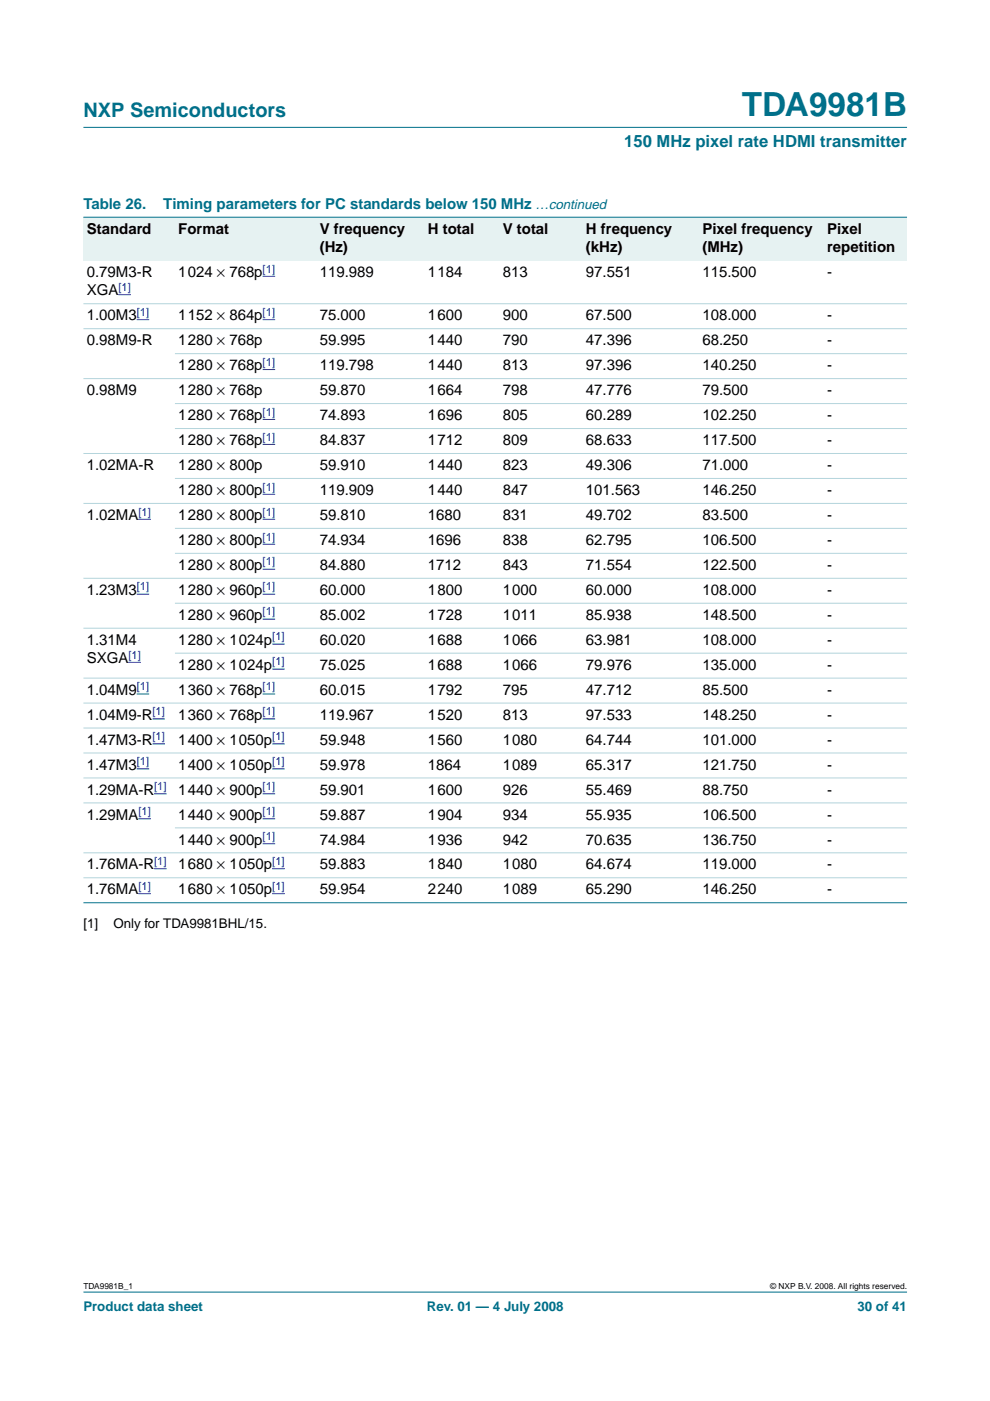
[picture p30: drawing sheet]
<svg xmlns="http://www.w3.org/2000/svg" width="210mm" height="297mm" viewBox="0 0 210 297" stroke-linecap="round" stroke-linejoin="round" font-family="sans-serif">
<defs><g id="words">
<text font-size="7.1" fill="#00708a" x="157.3" y="24.7">TDA9981B</text>
<text font-size="4.2" fill="#00708a" x="17.7" y="24.9">NXP Semiconductors</text>
<text font-size="3.5" fill="#00708a" x="132.4" y="31.1">150 MHz pixel rate HDMI transmitter</text>
<g font-size="3.2" fill="#00708a">
<text x="17.7" y="44.3">Table 26.</text>
<text x="34.6" y="44.3">Timing parameters for PC standards below 150 MHz …continued</text>
</g>
<g font-size="3.2">
<text x="18.4" y="49.6">Standard</text>
<text x="37.8" y="49.6">Format</text>
<text x="67.8" y="49.6">V frequency</text>
<text x="67.8" y="53.5">(Hz)</text>
<text x="90.7" y="49.6">H total</text>
<text x="106.6" y="49.6">V total</text>
<text x="124.2" y="49.6">H frequency</text>
<text x="124.2" y="53.5">(kHz)</text>
<text x="148.9" y="49.6">Pixel frequency</text>
<text x="148.9" y="53.5">(MHz)</text>
<text x="175.4" y="49.6">Pixel</text>
<text x="175.4" y="53.5">repetition</text>
<text x="18.4" y="58.8">0.79M3-R</text>
<text x="37.8" y="58.8">1024 × 768p</text>
<text x="67.8" y="58.8">119.989</text>
<text x="90.7" y="58.8">1184</text>
<text x="106.6" y="58.8">813</text>
<text x="124.2" y="58.8">97.551</text>
<text x="148.9" y="58.8">115.500</text>
<text x="175.4" y="58.8">-</text>
<text x="18.4" y="62.6">XGA</text>
<text x="18.4" y="67.9">1.00M3</text>
<text x="37.8" y="67.9">1152 × 864p</text>
<text x="67.8" y="67.9">75.000</text>
<text x="90.7" y="67.9">1600</text>
<text x="106.6" y="67.9">900</text>
<text x="124.2" y="67.9">67.500</text>
<text x="148.9" y="67.9">108.000</text>
<text x="175.4" y="67.9">-</text>
<text x="18.4" y="73.2">0.98M9-R</text>
<text x="37.8" y="73.2">1280 × 768p</text>
<text x="67.8" y="73.2">59.995</text>
<text x="90.7" y="73.2">1440</text>
<text x="106.6" y="73.2">790</text>
<text x="124.2" y="73.2">47.396</text>
<text x="148.9" y="73.2">68.250</text>
<text x="175.4" y="73.2">-</text>
<text x="18.4" y="83.8">0.98M9</text>
<text x="37.8" y="83.8">1280 × 768p</text>
<text x="37.8" y="78.5">1280 × 768p</text>
<text x="67.8" y="83.8">59.870</text>
<text x="67.8" y="78.5">119.798</text>
<text x="90.7" y="83.8">1664</text>
<text x="90.7" y="78.5">1440</text>
<text x="106.6" y="83.8">798</text>
<text x="106.6" y="78.5">813</text>
<text x="124.2" y="83.8">47.776</text>
<text x="124.2" y="78.5">97.396</text>
<text x="148.9" y="83.8">79.500</text>
<text x="148.9" y="78.5">140.250</text>
<text x="175.4" y="83.8">-</text>
<text x="175.4" y="78.5">-</text>
<text x="37.8" y="89.1">1280 × 768p</text>
<text x="67.8" y="89.1">74.893</text>
<text x="90.7" y="89.1">1696</text>
<text x="106.6" y="89.1">805</text>
<text x="124.2" y="89.1">60.289</text>
<text x="148.9" y="89.1">102.250</text>
<text x="175.4" y="89.1">-</text>
<text x="37.8" y="94.4">1280 × 768p</text>
<text x="67.8" y="94.4">84.837</text>
<text x="90.7" y="94.4">1712</text>
<text x="106.6" y="94.4">809</text>
<text x="124.2" y="94.4">68.633</text>
<text x="148.9" y="94.4">117.500</text>
<text x="175.4" y="94.4">-</text>
<text x="18.4" y="99.7">1.02MA-R</text>
<text x="37.8" y="99.7">1280 × 800p</text>
<text x="67.8" y="99.7">59.910</text>
<text x="90.7" y="99.7">1440</text>
<text x="106.6" y="99.7">823</text>
<text x="124.2" y="99.7">49.306</text>
<text x="148.9" y="99.7">71.000</text>
<text x="175.4" y="99.7">-</text>
<text x="37.8" y="105">1280 × 800p</text>
<text x="67.8" y="105">119.909</text>
<text x="90.7" y="105">1440</text>
<text x="106.6" y="105">847</text>
<text x="124.2" y="105">101.563</text>
<text x="148.9" y="105">146.250</text>
<text x="175.4" y="105">-</text>
<text x="18.4" y="110.3">1.02MA</text>
<text x="37.8" y="110.3">1280 × 800p</text>
<text x="67.8" y="110.3">59.810</text>
<text x="90.7" y="110.3">1680</text>
<text x="106.6" y="110.3">831</text>
<text x="124.2" y="110.3">49.702</text>
<text x="148.9" y="110.3">83.500</text>
<text x="175.4" y="110.3">-</text>
<text x="37.8" y="115.6">1280 × 800p</text>
<text x="67.8" y="115.6">74.934</text>
<text x="90.7" y="115.6">1696</text>
<text x="106.6" y="115.6">838</text>
<text x="124.2" y="115.6">62.795</text>
<text x="148.9" y="115.6">106.500</text>
<text x="175.4" y="115.6">-</text>
<text x="37.8" y="120.8">1280 × 800p</text>
<text x="67.8" y="120.8">84.880</text>
<text x="90.7" y="120.8">1712</text>
<text x="106.6" y="120.8">843</text>
<text x="124.2" y="120.8">71.554</text>
<text x="148.9" y="120.8">122.500</text>
<text x="175.4" y="120.8">-</text>
<text x="18.4" y="126.1">1.23M3</text>
<text x="37.8" y="126.1">1280 × 960p</text>
<text x="37.8" y="131.4">1280 × 960p</text>
<text x="67.8" y="126.1">60.000</text>
<text x="67.8" y="131.4">85.002</text>
<text x="90.7" y="126.1">1800</text>
<text x="90.7" y="131.4">1728</text>
<text x="106.6" y="126.1">1000</text>
<text x="106.6" y="131.4">1011</text>
<text x="124.2" y="126.1">60.000</text>
<text x="124.2" y="131.4">85.938</text>
<text x="148.9" y="126.1">108.000</text>
<text x="148.9" y="131.4">148.500</text>
<text x="175.4" y="126.1">-</text>
<text x="175.4" y="131.4">-</text>
<text x="18.4" y="136.7">1.31M4</text>
<text x="37.8" y="136.7">1280 × 1024p</text>
<text x="67.8" y="136.7">60.020</text>
<text x="90.7" y="136.7">1688</text>
<text x="106.6" y="136.7">1066</text>
<text x="124.2" y="136.7">63.981</text>
<text x="148.9" y="136.7">108.000</text>
<text x="175.4" y="136.7">-</text>
<text x="18.4" y="140.6">SXGA</text>
<text x="37.8" y="142">1280 × 1024p</text>
<text x="67.8" y="142">75.025</text>
<text x="90.7" y="142">1688</text>
<text x="106.6" y="142">1066</text>
<text x="124.2" y="142">79.976</text>
<text x="148.9" y="142">135.000</text>
<text x="175.4" y="142">-</text>
<text x="18.4" y="147.3">1.04M9</text>
<text x="37.8" y="147.3">1360 × 768p</text>
<text x="67.8" y="147.3">60.015</text>
<text x="90.7" y="147.3">1792</text>
<text x="106.6" y="147.3">795</text>
<text x="124.2" y="147.3">47.712</text>
<text x="148.9" y="147.3">85.500</text>
<text x="175.4" y="147.3">-</text>
<text x="18.4" y="152.6">1.04M9-R</text>
<text x="37.8" y="152.6">1360 × 768p</text>
<text x="67.8" y="152.6">119.967</text>
<text x="90.7" y="152.6">1520</text>
<text x="106.6" y="152.6">813</text>
<text x="124.2" y="152.6">97.533</text>
<text x="148.9" y="152.6">148.250</text>
<text x="175.4" y="152.6">-</text>
<text x="18.4" y="157.9">1.47M3-R</text>
<text x="37.8" y="157.9">1400 × 1050p</text>
<text x="67.8" y="157.9">59.948</text>
<text x="90.7" y="157.9">1560</text>
<text x="106.6" y="157.9">1080</text>
<text x="124.2" y="157.9">64.744</text>
<text x="148.9" y="157.9">101.000</text>
<text x="175.4" y="157.9">-</text>
<text x="18.4" y="163.2">1.47M3</text>
<text x="37.8" y="163.2">1400 × 1050p</text>
<text x="67.8" y="163.2">59.978</text>
<text x="90.7" y="163.2">1864</text>
<text x="106.6" y="163.2">1089</text>
<text x="124.2" y="163.2">65.317</text>
<text x="148.9" y="163.2">121.750</text>
<text x="175.4" y="163.2">-</text>
<text x="18.4" y="168.5">1.29MA-R</text>
<text x="18.4" y="173.8">1.29MA</text>
<text x="37.8" y="168.5">1440 × 900p</text>
<text x="37.8" y="173.8">1440 × 900p</text>
<text x="67.8" y="168.5">59.901</text>
<text x="67.8" y="173.8">59.887</text>
<text x="90.7" y="168.5">1600</text>
<text x="90.7" y="173.8">1904</text>
<text x="106.6" y="168.5">926</text>
<text x="106.6" y="173.8">934</text>
<text x="124.2" y="168.5">55.469</text>
<text x="124.2" y="173.8">55.935</text>
<text x="148.9" y="168.5">88.750</text>
<text x="148.9" y="173.8">106.500</text>
<text x="175.4" y="173.8">-</text>
<text x="175.4" y="168.5">-</text>
<text x="37.8" y="179.1">1440 × 900p</text>
<text x="67.8" y="179.1">74.984</text>
<text x="90.7" y="179.1">1936</text>
<text x="106.6" y="179.1">942</text>
<text x="124.2" y="179.1">70.635</text>
<text x="148.9" y="179.1">136.750</text>
<text x="175.4" y="179.1">-</text>
<text x="18.4" y="184.3">1.76MA-R</text>
<text x="37.8" y="184.3">1680 × 1050p</text>
<text x="67.8" y="184.3">59.883</text>
<text x="90.7" y="184.3">1840</text>
<text x="106.6" y="184.3">1080</text>
<text x="124.2" y="184.3">64.674</text>
<text x="148.9" y="184.3">119.000</text>
<text x="175.4" y="184.3">-</text>
<text x="18.4" y="189.6">1.76MA</text>
<text x="37.8" y="189.6">1680 × 1050p</text>
<text x="67.8" y="189.6">59.954</text>
<text x="90.7" y="189.6">2240</text>
<text x="106.6" y="189.6">1089</text>
<text x="124.2" y="189.6">65.290</text>
<text x="148.9" y="189.6">146.250</text>
<text x="175.4" y="189.6">-</text>
</g>
<g font-size="2.8">
<text x="17.7" y="196.8">[1]</text>
<text x="24" y="196.8">Only for TDA9981BHL/15.</text>
</g>
<g font-size="2.8" fill="#00708a">
<text x="17.7" y="278">Product data sheet</text>
<text x="90.5" y="278">Rev. 01 — 4 July 2008</text>
<text x="181.8" y="278">30 of 41</text>
</g>
<g font-size="2.4" fill="#00f">
<text x="55.7" y="57.8">[1]</text>
<text x="25.1" y="61.7">[1]</text>
<text x="29" y="67">[1]</text>
<text x="55.7" y="67">[1]</text>
<text x="55.7" y="77.6">[1]</text>
<text x="55.7" y="88.1">[1]</text>
<text x="55.7" y="93.4">[1]</text>
<text x="55.7" y="104">[1]</text>
<text x="29.3" y="109.3">[1]</text>
<text x="55.7" y="109.3">[1]</text>
<text x="55.7" y="114.6">[1]</text>
<text x="55.7" y="119.9">[1]</text>
<text x="29" y="125.2">[1]</text>
<text x="55.7" y="125.2">[1]</text>
<text x="55.7" y="130.5">[1]</text>
<text x="57.7" y="135.8">[1]</text>
<text x="27.2" y="139.6">[1]</text>
<text x="57.7" y="141.1">[1]</text>
<text x="29" y="146.3">[1]</text>
<text x="55.7" y="146.3">[1]</text>
<text x="32.3" y="151.6">[1]</text>
<text x="55.7" y="151.6">[1]</text>
<text x="32.3" y="156.9">[1]</text>
<text x="57.7" y="156.9">[1]</text>
<text x="29" y="162.2">[1]</text>
<text x="32.7" y="167.5">[1]</text>
<text x="55.7" y="167.5">[1]</text>
<text x="57.7" y="162.2">[1]</text>
<text x="29.3" y="172.8">[1]</text>
<text x="55.7" y="172.8">[1]</text>
<text x="55.7" y="178.1">[1]</text>
<text x="32.7" y="183.4">[1]</text>
<text x="57.7" y="183.4">[1]</text>
<text x="29.3" y="188.7">[1]</text>
<text x="57.7" y="188.7">[1]</text>
</g>
<g font-size="1.8">
<text x="17.7" y="273.4">TDA9981B_1</text>
<text x="163.3" y="273.4">© NXP B.V. 2008. All rights reserved.</text>
</g>
</g></defs>
<g fill="#00708a" stroke="#00708a" stroke-width=".21">
<path d="M17.7 273.9h174.6z"/>
<path d="M17.7 27h174.6z"/>
</g>
<g fill="none" stroke="#00f" stroke-width=".21">
<path d="M55.7 58.6h2.6M25.1 62.5h2.6M29 67.8h2.6M55.7 67.8h2.6M55.7 78.4h2.6M55.7 88.9h2.6M55.7 94.2h2.6M29.3 110.1h2.7M55.7 104.8h2.6M55.7 110.1h2.6M55.7 115.4h2.6M29 126h2.6"/>
<path d="M55.7 120.7h2.6M55.7 126h2.6M55.7 131.3h2.6M57.7 136.6h2.7M27.2 140.4h2.7M29 147.1h2.6M32.3 152.4h2.7M32.3 157.7h2.7M55.7 147.1h2.6M55.7 152.4h2.6M57.7 141.9h2.7M57.7 157.7h2.7"/>
<path d="M29 163h2.6M29.3 173.6h2.7M32.7 168.3h2.6M55.7 168.3h2.6M55.7 173.6h2.6M55.7 178.9h2.6M57.7 163h2.7M29.3 189.5h2.7M32.7 184.2h2.6M57.7 184.2h2.7M57.7 189.5h2.7"/>
</g>
<g fill="#e6f2f2">
<path d="M17.7 46.1h19.4v9.1h-19.4z" fill-rule="evenodd"/>
<path d="M37.1 46.1h30v9.1h-30z" fill-rule="evenodd"/>
<path d="M67.1 46.1h22.9v9.1h-22.9z" fill-rule="evenodd"/>
<path d="M90 46.1h15.9v9.1h-15.9z" fill-rule="evenodd"/>
<path d="M105.9 46.1h17.6v9.1h-17.6z" fill-rule="evenodd"/>
<path d="M123.5 46.1h24.7v9.1h-24.7z" fill-rule="evenodd"/>
<path d="M148.2 46.1h26.5v9.1h-26.5z" fill-rule="evenodd"/>
<path d="M174.7 46.1h17.6v9.1h-17.6z" fill-rule="evenodd"/>
</g>
<g fill="#00708a" stroke="#00708a" stroke-width=".21">
<path d="M17.7 46.1h174.6z"/>
<path d="M17.7 191.4h174.6z"/>
</g>
<g fill="#b3d4db" stroke="#b3d4db" stroke-width=".21">
<path d="M17.7 64.4h174.6z"/>
<path d="M17.7 69.7h174.6z"/>
<path d="M37.1 75h155.2z"/>
<path d="M17.7 80.3h174.6z"/>
<path d="M37.1 85.6h155.2z"/>
<path d="M37.1 90.9h155.2z"/>
<path d="M17.7 96.1h174.6z"/>
<path d="M37.1 101.4h155.2z"/>
<path d="M17.7 106.7h174.6z"/>
<path d="M37.1 112h155.2z"/>
<path d="M37.1 117.3h155.2z"/>
<path d="M17.7 122.6h174.6z"/>
<path d="M37.1 127.9h155.2z"/>
<path d="M17.7 133.2h174.6z"/>
<path d="M37.1 138.5h155.2z"/>
<path d="M17.7 143.8h174.6z"/>
<path d="M17.7 149.1h174.6z"/>
<path d="M17.7 154.4h174.6z"/>
<path d="M17.7 159.6h174.6z"/>
<path d="M17.7 164.9h174.6z"/>
<path d="M17.7 170.2h174.6z"/>
<path d="M37.1 175.5h155.2z"/>
<path d="M17.7 180.8h174.6z"/>
<path d="M17.7 186.1h174.6z"/>
</g>
<use href="#words"/>
</svg>
